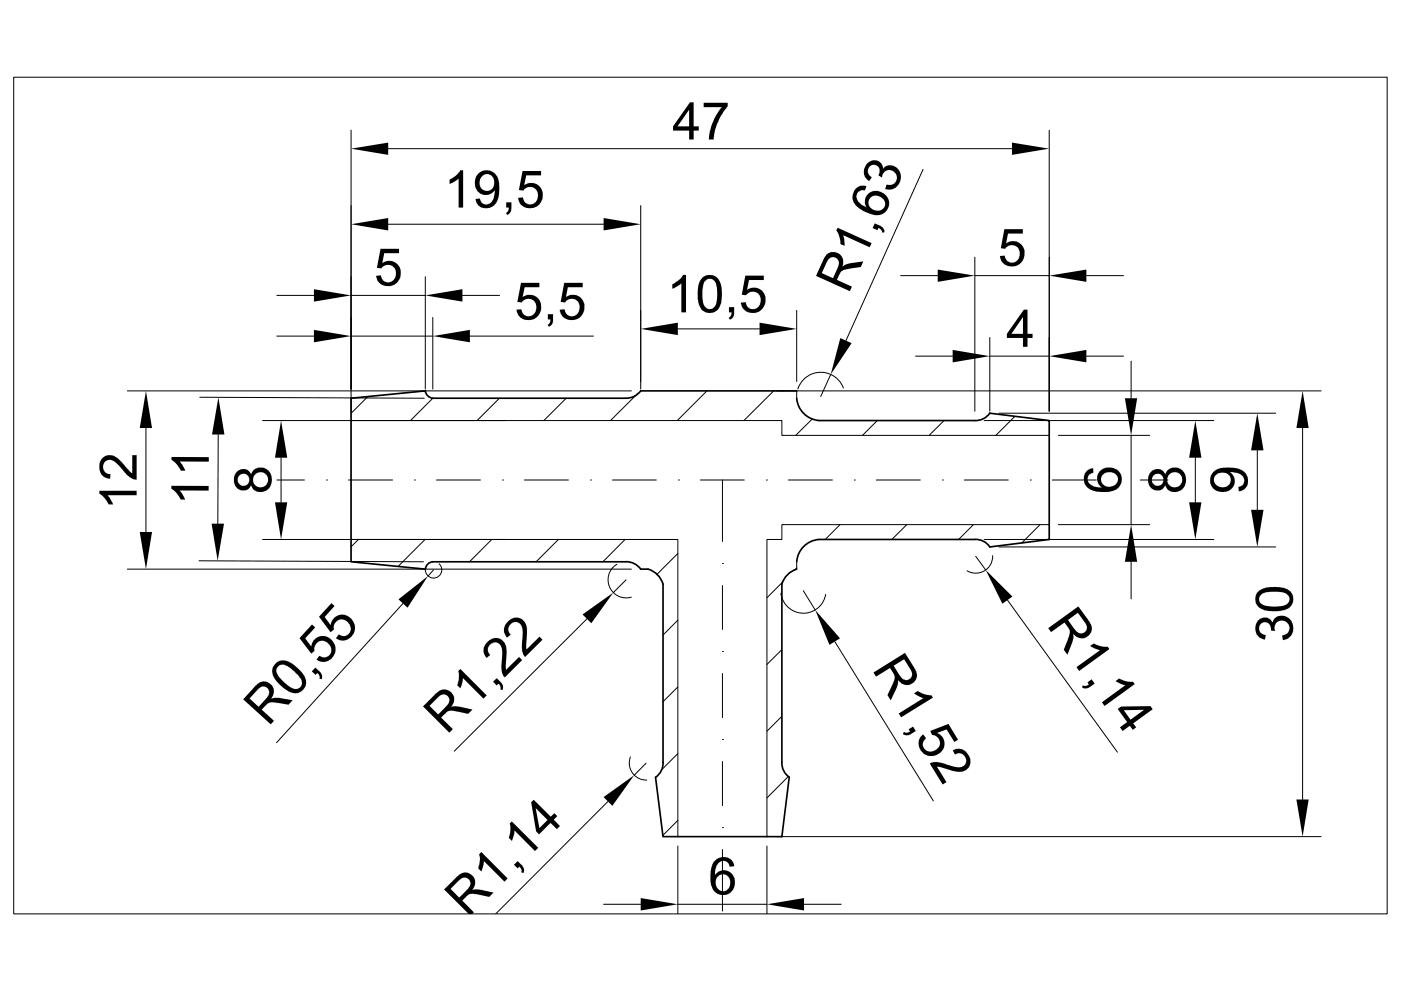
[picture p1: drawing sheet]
<svg xmlns="http://www.w3.org/2000/svg" width="420mm" height="297mm" viewBox="0 0 420 297" stroke-linecap="round" stroke-linejoin="round" font-family="sans-serif">
<!-- layer: 0 -->
<g fill="none" stroke="#000" stroke-width=".3">
<path d="M4.1 23.1h411.9v250.8h-411.9zM105.3 39v84.3M314.7 39v84.3M116.4 44.6h187.1M276.8 50.8l-23.1 51.3M116.4 67.2h64.6M192.2 61.6v55M292.4 77.1v46.2M83 88.5h11.1M105.3 88.5h22.3M127.6 83v33.6M129.8 95.2v21.4"/>
<path d="M138.7 88.5h11.1M203.3 98.6h24.5M238.9 93v21.4M270.1 82.6h11.1M292.4 82.6h22.3M325.8 82.6h11.1M38.2 117.2h151.2M59.9 119.1l67.3 .3M83 100.7h11.1M105.3 100.7h24.5M110.3 118.9l-5 5M129.8 119.4l-6.7 6.7"/>
<path d="M140.9 100.7h37.1M149.8 119.4l-6.7 6.7M169.8 119.4l-6.7 6.7M191.3 117.9l-8.2 8.2M212 117.2l-8.9 8.9M232 117.2l-8.9 8.9M232.8 117.2h163.4M234.5 117.2h.1M238.9 117.2v2.2M249.1 112.3l-3 6.6M252.9 116.3a7.2 7.2 0 0 0-6.9-4.7 7.2 7.2 0 0 0-6.7 5M274.6 106.8h11.1"/>
<path d="M296.8 101.2v22.1M296.8 106.8h17.9M325.8 106.8h11.1M339.2 108.2v11.2M43.8 128.3v31.2M65.4 130.2l-.1 26.8M78.7 126.1h72.8M84.3 137.2v13.4M105.3 126.1h129.2v4.4h80.2M243.6 125.5l-5 5M263.1 126.1l-4.4 4.4M283.1 126.1l-4.5 4.4"/>
<path d="M295.1 126.1h68.9M299.6 123.9h83M304.4 124.8l-5.7 5.7M317.4 130.5h27.4M339.2 130.5v26.8M358.5 137.2v13.4M377.1 135v17.8M390.7 128.3v111.3M83 143.9h8.3M97.9 143.9h.1M104.5 143.9h13.2M124.3 143.9h.1"/>
<path d="M130.9 143.9h13.2M150.7 143.9h.1M157.3 143.9h13.2M177.1 143.9h.1M183.7 143.9h13.1M203.5 143.9h.1M210.1 143.9h13.1M216.7 143.9v18.4M229.8 143.9h.1M236.4 143.9h13.2M251.9 157.3l-4.4 4.4M256.2 143.9h.1"/>
<path d="M262.8 143.9h13.2M271.9 157.3l-4.4 4.4M282.6 143.9h.1M289.2 143.9h13.2M291.9 157.3l-4.4 4.4M309 143.9h.1M311.9 157.3l-5.4 5.4M314.7 157.3h-80.2v4.4h-4.5v89.1M315.6 143.9h13.2M317.4 157.3h27.4M335.4 143.9h.1M342 143.9h8.3"/>
<path d="M38.2 170.6h151.2M59.7 168.1l67.3 .3M78.7 161.7h72.8M105.3 161.7h98v89.1M107.5 161.7l-2.2 2.2M127.5 161.7l-8.1 8.1M130 170.8l-1.6 1.9M131.7 169a2.47 2.47 0 0 1-.8 4.1 2.47 2.47 0 0 1-3.3-2.5M147.5 161.7l-6.7 6.7M167.5 161.7l-6.7 6.7M185 169.1a5.4 5.4 0 0 0-2.2 6.9 5.4 5.4 0 0 0 6.5 3M187.5 161.7l-6.7 6.7"/>
<path d="M187.7 173.8l-3.8 3.8M203.3 165.9l-6.3 6.3M216.7 168.9h.1M216.7 175.5v13.2M234.2 177.8a6.8 6.8 0 0 0 6.5 6 6.8 6.8 0 0 0 6.9-5.6M234.8 174.4l-4.8 4.8M238.9 168.4v2.2M238.9 170.3l-.7 .7M240.9 177.1l3.6 5.7M292.6 166.7l3 4.1M295.1 161.7h68.9M297.7 166.6a5.1 5.1 0 0 1-7.7 4.5"/>
<path d="M299.6 163.9h83M302.1 179.9l33 45.6M339.2 168.4v11.1M120.9 180.9l-38 41.7M176 185.5l-39.8 39.7M203.3 185.9l-4.5 4.5M216.7 195.3h.1M234.5 194.7l-4.5 4.5M250.4 192.3l29.5 47.8M203.3 205.9l-4.5 4.4M216.7 201.9v13.2M234.5 214.7l-4.5 4.5"/>
<path d="M189.1 226.9a5.1 5.1 0 0 0 4.9 6.9M193.8 228.8l-3.6 3.6M203.3 225.9l-5 4.9M216.7 221.6h.1M216.7 228.2v13.3M236.5 232.7l-6.5 6.5M182.3 240.2l-33.5 33.6M203.3 245.9l-4.5 4.5M203.3 253.6v20.2M216.7 248.1h.1M216.7 254.6v18.5M230 253.6v20.2"/>
<path d="M232.8 250.8h163.4M181 271h11.2M203.3 271h26.7M241.1 271h11.2"/>
</g>
<path d="M192.2 117.2h46.7M192.2 117.1l-1.7 1.5-1.3 .6-1.5 .2h-57.9a2.51 2.51 0 0 1-2.2-2.2l-22.3 2.2v49l22.3 2.2M238.9 119.4a7.3 7.3 0 0 0 6.7 6.6l46.8 .1a5.1 5.1 0 0 0 4.4-2.3M296.8 123.9l17.9 2.2v35.6l-17.9 2.2a5 5 0 0 0-4.4-2.2M127.6 170.6a2.41 2.41 0 0 1 2.2-2.2h58.7l2 .7 1.7 1.5h2.2M194.4 170.6a6.7 6.7 0 0 1 4.4 4.5v53.4a5.1 5.1 0 0 1-2.2 4.5l2.2 17.8h35.7l2.2-17.8M238.9 170.6a6.8 6.8 0 0 0-4.4 4.4v54.3l.7 2 1.5 1.6M292.4 161.7h-46.8a7.2 7.2 0 0 0-6.7 6.7" fill="none" stroke="#000" stroke-width=".5"/>
<g fill="#000">
<path d="M211 30.8h7.2v1.1l-1 1.3a18.1 18.1 0 0 0-3.2 8.6h-1.4l.2-1.6a16.9 16.9 0 0 1 3.7-8.1h-5.5zM105.3 44.6l11.1-1.9v3.7zM156.7 51.3h5.6v1.3h-4.5l-.6 2.9 1.3-.6a3.8 3.8 0 0 1 4.3 3.4 3.8 3.8 0 0 1-3.6 4.1 3.3 3.3 0 0 1-3.8-3.1l1.4-.1 .7 1.5 .8 .5 .7 .1a2.6 2.6 0 0 0 2.3-2.9 2.6 2.6 0 0 0-3-2.3l-.8 .4-.6 .6-1.3-.1zM260.1 49a2.62 2.62 0 0 1 2.9-.8 2.62 2.62 0 0 1 1.8 2.4l1.1-.9 1.2-.1a3.6 3.6 0 0 1 3 4.4 3.6 3.6 0 0 1-4.6 2.6l.4-1.3 .5 .1a2.22 2.22 0 0 0 2.5-2.1 2.22 2.22 0 0 0-2.1-2.3 2.22 2.22 0 0 0-2.3 2.2l-1.1-.6a1.9 1.9 0 0 0 .2-2.3 1.9 1.9 0 0 0-2.1-.8l-.4 .2a1.99 1.99 0 0 0 .4 3.5l-.9 1.1-.2-.2a3.3 3.3 0 0 1-.3-5.1zM303.5 42.7l11.2 1.9-11.2 1.8zM105.3 67.2l11.1-1.9v3.8zM134.8 53.8a7.3 7.3 0 0 0 3.2-2.8h.9v11.2h-1.4v-8.7l-1.2 1-1.5 .6zM151.8 60.6h1.6v1.6a2.04 2.04 0 0 1-1.3 2.2l-.4-.6a1.48 1.48 0 0 0 .9-1.6h-.8zM181 65.3l11.2 1.9-11.2 1.9zM251.2 68.3l10.2 4.6-.6 1.2-7.9-3.6 .4 3.2-1.2-.5a7.4 7.4 0 0 0-1.3-4.1zM262.3 67l1.5 .6a2.06 2.06 0 0 1 1.5 2l-.7 .2a1.53 1.53 0 0 0-1.2-1.5l-.3 .7-1.4-.6zM301.2 68.7h5.5v1.3h-4.4l-.6 3 1.3-.6a3.8 3.8 0 0 1 4.3 3.6 3.8 3.8 0 0 1-4 3.9 3.3 3.3 0 0 1-3.4-3.2l1.4-.1 .2 .9 .5 .7 .8 .4 .8 .1a2.66 2.66 0 0 0 2.2-2.5 2.66 2.66 0 0 0-2-2.7 2.31 2.31 0 0 0-2.4 1.1l-1.3-.2z"/>
<path d="M94.1 86.7l11.2 1.8-11.2 1.9zM114.1 74.6h5.6v1.3h-4.5l-.6 3 .5-.3a3.6 3.6 0 0 1 4.5 1 3.6 3.6 0 0 1-.1 4.5 3.7 3.7 0 0 1-3.9 1.6 3.7 3.7 0 0 1-2.8-3l1.5-.2 .6 1.6 .7 .4 1 .1a2.63 2.63 0 0 0 2.2-2.9 2.63 2.63 0 0 0-2.8-2.3l-1 .4-.7 .7-1.3-.2zM127.6 88.5l11.1-1.8v3.7zM129.8 100.7l11.1-1.8v3.7zM156.3 84.8h5.5v1.3h-4.4l-.7 3 .7-.4a3.6 3.6 0 0 1 4.3 1.1 3.6 3.6 0 0 1-.1 4.5 3.7 3.7 0 0 1-3.9 1.6 3.7 3.7 0 0 1-2.8-3.1l1.4-.1 .5 1.2 .4 .5 .8 .4h.8a2.64 2.64 0 0 0 2.1-2.8 2.64 2.64 0 0 0-2.4-2.4 2.21 2.21 0 0 0-2 1.1l-1.3-.2zM164.3 94.2h1.6v1.5a2.04 2.04 0 0 1-1.3 2.2l-.4-.5a1.58 1.58 0 0 0 .9-1.7h-.8zM169.2 84.8h5.6v1.3h-4.5l-.6 3 .4-.3a3.6 3.6 0 0 1 4.3 .7 3.6 3.6 0 0 1 .5 4.3 3.7 3.7 0 0 1-3.9 2.2 3.7 3.7 0 0 1-3.1-3.2l1.4-.1 .4 1.1 .4 .5 1.3 .5a2.66 2.66 0 0 0 2.4-2.5 2.66 2.66 0 0 0-2.1-2.7 2.53 2.53 0 0 0-2.3 1.1l-1.3-.2zM192.2 98.6l11.1-1.9v3.7zM201.6 85.2a6.7 6.7 0 0 0 3.3-2.8h.8v11.2h-1.4v-8.7l-2.7 1.7zM218.6 92.1h1.6v1.5a2.13 2.13 0 0 1-1.3 2.2l-.4-.6a1.58 1.58 0 0 0 .9-1.6h-.8zM223.5 82.6h5.6v1.3h-4.5l-.6 3 1.2-.6a3.8 3.8 0 0 1 4.4 3.1 3.8 3.8 0 0 1-3.2 4.4 3.4 3.4 0 0 1-4.2-3.1l1.4-.1 .3 1 .6 .6 .7 .4 .8 .1a2.61 2.61 0 0 0 2.1-3.1 2.61 2.61 0 0 0-3.1-2.1l-1.3 1-1.2-.2zM281.2 80.8l11.2 1.8-11.2 1.9z"/>
<path d="M314.7 82.6l11.1-1.8v3.7zM94.1 98.9l11.2 1.8-11.2 1.9zM227.8 96.7l11.1 1.9-11.1 1.8zM252 101.3l3.4 1.6-6.3 9.4zM285.7 104.9l11.1 1.9-11.1 1.8zM314.7 106.8l11.1-1.9v3.7zM337.4 119.4h3.6l-1.8 11.1zM30.8 137.2a3.8 3.8 0 0 1 5.6 1.3l2.2 2.5 1.1 .9v-5.5h1.3v7.4a7.2 7.2 0 0 1-4.7-3.5l-1.2-1.3-1.2-.9-1.3-.3-1.1 .5-.5 1v1.3l.7 1.1 1.4 .4-.1 1.4a3.7 3.7 0 0 1-3.1-2.4 3.7 3.7 0 0 1 .9-3.9zM43.8 117.2l1.8 11.1h-3.7zM51.4 137h11.2v1.4l-8.7-.1 .8 1.1 .8 1.7h-1.3a7.3 7.3 0 0 0-2.8-3.2zM65.5 119.1l1.8 11.1h-3.7zM84.3 126.1l1.8 11.1h-3.6z"/>
<path d="M358.5 126.1l1.8 11.1h-3.7zM377.1 123.9l1.8 11.1h-3.7zM390.7 117.2l1.8 11.1h-3.7zM29.8 147.1h11.2v1.3h-8.7l1.6 2.8h-1.3a7.3 7.3 0 0 0-2.8-3.2zM41.9 159.5h3.7l-1.8 11.1zM51.4 145.6l11.2 .1v1.4l-8.8-.1 1 1.3 .7 1.5-1.3-.1a7.3 7.3 0 0 0-2.8-3.2zM63.5 157h3.7l-1.9 11.1zM82.5 150.6h3.6l-1.8 11.1zM356.6 150.6h3.7l-1.8 11.1zM375.2 152.8h3.7l-1.8 11.1zM295.6 170.8l8 8-3 2.2zM339.2 157.3l1.8 11.1h-3.6z"/>
<path d="M93.6 187.2l.9 .9-3 3.2 1.8 2.5 .4-1.2a3.6 3.6 0 0 1 3.9-1.9 3.6 3.6 0 0 1 2.9 3.2 3.6 3.6 0 0 1-1.5 3.8 3.6 3.6 0 0 1-4.1 0l.9-1.2 1.1 .5 1.5-.3 .7-.8 .3-1.1a2.58 2.58 0 0 0-2.1-2.6 2.58 2.58 0 0 0-2.9 1.5l-.1 1.4-1 .8-3.5-4.6zM99.4 180.8l.9 .8-2.9 3.3 1.8 2.5 .3-1.1a3.7 3.7 0 0 1 5-1.6 3.7 3.7 0 0 1 1.7 4.9 3.6 3.6 0 0 1-5.4 1.7l.8-1.2 1.3 .6 1.2-.3 .6-.5 .5-.9v-1l-.8-1.4-1-.7-1.2-.2a2.51 2.51 0 0 0-2 3l-1.1 .8-3.4-4.6zM119.5 179.6l8.9-6.9-6.2 9.4zM146.1 192.5a3.3 3.3 0 0 1 3.9-1 3.3 3.3 0 0 1 1.9 3.5l-.1 5.8 3.9-3.9 .9 1-5.2 5.2a7.5 7.5 0 0 1-.8-6.1v-2.2l-.4-1.1-.8-1-.9-.2-1.1 .4-.8 .8-.3 1.4 .7 1.2-1.1 .9a3.2 3.2 0 0 1 .2-4.7zM152.1 186.5a3.3 3.3 0 0 1 4-1.1 3.3 3.3 0 0 1 1.9 3.7l-.2 4.5 .1 1.1 3.9-3.9 .9 1-5.2 5.1a7.6 7.6 0 0 1-.8-6v-2.1l-.3-1.2-.8-.9-1.1-.3-.8 .2-1 1-.3 1.4 .8 1.2-1.1 .9a3.3 3.3 0 0 1 0-4.6zM174.7 184.2l9.2-6.6-6.6 9.2zM244.5 182.8l7.4 8.5-3.1 2zM377.3 186a2.55 2.55 0 0 1 4.3 .6l.7-1.3 1.3-.7a3.6 3.6 0 0 1 4.2 3.1 3.6 3.6 0 0 1-3.1 4.1l-.2-1.3 .4-.1a2.23 2.23 0 0 0 1.7-2.8 2.23 2.23 0 0 0-2.9-1.5 2.23 2.23 0 0 0-1.3 3l-1.2-.1a1.91 1.91 0 0 0-.7-2.1 1.91 1.91 0 0 0-2.2-.1l-.6 .7a2.07 2.07 0 0 0 1.9 2.9l-.3 1.3h-.1a3.4 3.4 0 0 1-1.9-5.7zM94.6 200.1l1.1 1.1a2.1 2.1 0 0 1 .8 2.4l-.7-.2a1.59 1.59 0 0 0-.6-1.7l-.5 .6-1.2-1.1zM137.4 201.2l.6-.7 8 7.9-1 1-6.2-6.2-.2 1.4-.6 1.7-.9-.9a6.6 6.6 0 0 0 .3-4.2zM147.9 204.3l1.1-1 1.1 1.1a2.04 2.04 0 0 1 .6 2.4l-.7-.1a1.53 1.53 0 0 0-.5-1.8l-.5 .6zM274.1 207.8l1.2-.7a7 7 0 0 0 4 1.3l.5 .7-9.5 5.9-.8-1.1 7.4-4.7-1.2-.4z"/>
<path d="M271.1 219.4a1.54 1.54 0 0 0 1.8-.1l-.4-.7 1.3-.8 .9 1.3-1.4 .8a2.12 2.12 0 0 1-2.5 .1zM326.9 193.6l1.1-.7a7.2 7.2 0 0 0 4.2 .9l.5 .7-9.1 6.6-.8-1.1 7.1-5.1zM324.7 205.4a1.5 1.5 0 0 0 1.9-.2l-.5-.7 1.3-.9 .9 1.3-1.3 .9a2.09 2.09 0 0 1-2.5 .3zM334.6 204.2l1-.8a6.5 6.5 0 0 0 4.2 .9l.5 .7-9 6.6-.8-1.1 7-5.1zM276.4 220.6l.5-.5 .8 1.2-.7 .8-.3 1.2 .4 1 1.1 .9 1.1 .1 1.5-.6 .9-1 .2-1.1a2.47 2.47 0 0 0-2.4-2.3l-.5-1.2 5.4-2.1 2.9 4.7-1.1 .7-2.3-3.8-2.9 1.1 1 .6a3.7 3.7 0 0 1 .7 4.5 3.7 3.7 0 0 1-4.1 1.8 3.7 3.7 0 0 1-2.2-6zM278.8 228.9a7.1 7.1 0 0 1 5.8 .5l2 .5 1.3 .1 1.2-.5 .6-1v-1l-.8-1.3-1.1-.5-1.4 .5-.7-1.3a3.7 3.7 0 0 1 4.3 .8 3.7 3.7 0 0 1 .6 4.2 4.3 4.3 0 0 1-5.4 1l-4.2-1.1 2.8 4.6-1.1 .7zM388.8 239.6h3.7l-1.8 11.2zM152.9 246.8l.6-.6 7.9 7.9-1 1-6.1-6.2-.8 3.1-.9-.9a6.8 6.8 0 0 0 .3-4.3zM181 238.9l9.2-6.5-6.6 9.1zM143.7 256l.7-.6 7.8 7.9-.9 1-6.2-6.2-.1 1.2-.6 1.9-1-.9a7.7 7.7 0 0 0 .3-4.3zM155.2 258.1l1.1 1.1a2.14 2.14 0 0 1 .7 2.4l-.7-.1a1.61 1.61 0 0 0-.5-1.8l-.6 .6-1.1-1.1zM192.2 269.2l11.1 1.8-11.1 1.9z"/>
<path d="M230 271l11.1-1.8v3.7z"/>
<path d="M143.4 52.1a3.8 3.8 0 0 1 4.3-.5 3.8 3.8 0 0 1 2 3.8l-.1 3.1-.8 2.3-.7 .8-.9 .6-1.9 .2a2.91 2.91 0 0 1-2.7-2.8l1.3-.1 .2 .6a2.11 2.11 0 0 0 2.3 1.1 2.11 2.11 0 0 0 1.7-1.9l.3-2.3a3.3 3.3 0 0 1-4.3 1.1 3.3 3.3 0 0 1-1.6-4.1l.3-1.1zM144.7 52.7l-.9 1.6 .3 1.8 .4 .6 1 .5h.9l.9-.3 .7-.9 .2-.9v-1.1l-.5-1-.5-.5-.8-.3h-.9z"/>
<path d="M206.9 30.7h1.1v7.2h1.5v1.2h-1.5v2.7h-1.3v-2.7h-4.9v-1.2zM206.7 32.9l-3.5 5h3.5z"/>
<path d="M256.6 56.6l.2-.1a2.76 2.76 0 0 1 3-.7l-.4 1.3a2.04 2.04 0 0 0-2.5 1.1 2.04 2.04 0 0 0 .8 2.6l2.2 1.4a3.3 3.3 0 0 1 .7-4.3 3.3 3.3 0 0 1 4.4 .1 3.6 3.6 0 0 1 1.1 4.8 3.6 3.6 0 0 1-4.7 1.4 7.6 7.6 0 0 1-5.6-4.3 3.9 3.9 0 0 1 .8-3.3zM261.1 59.2l-.5 .9-.2 .8 .7 1.4a2.46 2.46 0 0 0 2.6 .8 2.46 2.46 0 0 0 1.8-2.1l-.5-1.2-1.1-.8-1.6-.4z"/>
<path d="M210.6 83.3l.7-.5a3.5 3.5 0 0 1 5.1 3.4l.1 2.6-.3 2.3-.9 1.6-1.3 .9a3.5 3.5 0 0 1-4.6-3.4l-.1-4.1 .5-1.7zM211.8 83.8a5.3 5.3 0 0 0-1.1 4.7 4.1 4.1 0 0 0 1.2 3.9l.3 .1a2.06 2.06 0 0 0 2.7-2.1l.2-1.6a5.9 5.9 0 0 0-1.1-4.8l-.1-.1a1.85 1.85 0 0 0-2.1-.1z"/>
<path d="M247.7 76.5a3 3 0 0 1 4-.4 3 3 0 0 1 .9 3.9 4.3 4.3 0 0 1 2.8-1.1l3.5-.6-.8 1.7-3.7 .6a2.78 2.78 0 0 0-2.7 1.8l-.7 1.5 4.5 2-.6 1.4-10.2-4.6zM248.5 77.6l-2 4.3 3.3 1.5 1.3-2.9a2.13 2.13 0 0 0-.6-3.3l-1-.1z"/>
<path d="M307 92.8h1.1v7.3h1.6v1.2h-1.6v2.7h-1.3v-2.7h-4.8v-1.2zM306.8 95l-3.5 5.1h3.5z"/>
<path d="M71 141.5l.1-.1a2.5 2.5 0 0 1 4.2 .8l.8-1.3 1.4-.7a3.6 3.6 0 0 1 3.5 1.6 3.6 3.6 0 0 1 .2 3.8 3.1 3.1 0 0 1-3.1 1.9 3.1 3.1 0 0 1-2.8-2.1 2.7 2.7 0 0 1-3.1 1.5 2.7 2.7 0 0 1-2.1-2.7v-.2a3.5 3.5 0 0 1 .9-2.5zM75.9 143.8a2.28 2.28 0 0 0 4.5 0 2.28 2.28 0 0 0-4.5 0zM71.2 143.8a1.8 1.8 0 0 0 3.6 0 1.8 1.8 0 0 0-3.6 0z"/>
<path d="M325.9 141.2l.7-.5 1.2-.4 .1 1.4a2.05 2.05 0 0 0-1.7 2 2.05 2.05 0 0 0 1.7 2l2.6 .4a3.4 3.4 0 0 1-1.1-4.3 3.4 3.4 0 0 1 4.2-1.6 3.6 3.6 0 0 1 2.8 4.1 3.6 3.6 0 0 1-3.7 3.1 7.8 7.8 0 0 1-6.9-1.7 3.6 3.6 0 0 1 .1-4.5zM331 142.1l-.6 .7-.2 1.1 .5 1.2 .9 .6a2.4 2.4 0 0 0 2.9-.3 2.4 2.4 0 0 0 .4-2.8l-.6-.7-1.1-.4-1.4 .1z"/>
<path d="M345.1 141.5l.2-.1a2.5 2.5 0 0 1 4.2 .8l.8-1.3 1.4-.7a3.7 3.7 0 0 1 4 3 3.7 3.7 0 0 1-2.7 4.2l-1.1 .1-1.3-.5-.8-.8-.3-.8a2.67 2.67 0 0 1-3.1 1.5 2.67 2.67 0 0 1-2.1-2.7 3.3 3.3 0 0 1 .8-2.7zM350.1 143.8a2.27 2.27 0 0 0 4.5 0 2.27 2.27 0 0 0-4.5 0zM345.4 143.8a1.78 1.78 0 0 0 3.5 0 1.78 1.78 0 0 0-3.5 0z"/>
<path d="M363.9 141.5l1.1-.8 1.9-.5h2.9l1.7 .3 1.2 .6 .9 .9 .6 1.4v1.4a2.86 2.86 0 0 1-2.7 2.5l-.1-1.3 .5-.2a2.14 2.14 0 0 0 1.2-2.4 2.14 2.14 0 0 0-2.1-1.6l-2.1-.3a3.3 3.3 0 0 1 1 4.3 3.3 3.3 0 0 1-4.1 1.6 3.5 3.5 0 0 1-1.9-5.9zM364.7 142.4l-.5 .7-.1 1.2 .3 .7 .8 .7 .9 .3h1.1l.7-.2 .8-.6 .3-.7 .1-.9-.3-.9-.6-.6-.7-.3-1.3-.1-.8 .1z"/>
<path d="M314.4 188.3l9-6.5 3.4 4.7a3 3 0 0 1-.7 4.3 3 3 0 0 1-4.2-.8 4.4 4.4 0 0 1-.5 2.9l-1.3 3.3-1.1-1.4 1.4-3.6a2.74 2.74 0 0 0-.1-3.2l-1.1-1.4-4 2.9zM320.3 185.8l1.8 2.6a2.18 2.18 0 0 0 3.1 1.2l.7-.8v-1.1l-.3-.8-2.3-3.2z"/>
<path d="M377.3 177.4a9.2 9.2 0 0 1 7.6-1.2l1.8 .9 .9 1.2a3.5 3.5 0 0 1-3.3 4.7l-2.8 .2-2.4-.3-1.5-.8-.9-1.2a3.5 3.5 0 0 1 .6-3.5zM378.3 178.2l-.1 .1a1.96 1.96 0 0 0-.4 2.1 1.96 1.96 0 0 0 1.8 1.2l1.9 .2a6.2 6.2 0 0 0 4.7-1 2.05 2.05 0 0 0 .2-2.2 2.05 2.05 0 0 0-2-1.1l-2.3-.1a5.4 5.4 0 0 0-3.8 .8z"/>
<path d="M76.2 206l.7-.6a3 3 0 0 1 4.3-.3 3 3 0 0 1 .1 4.4 4.1 4.1 0 0 1 2.9-.2l3.6 .6-1.3 1.3-3.5-.6a2.95 2.95 0 0 0-3.3 .8l-1.2 1.3 3.7 3.4-1 1-8.3-7.5zM77.5 206.4l-2.7 3 2.8 2.5 2.1-2.4a2.11 2.11 0 0 0 .2-3.5l-1.2-.2z"/>
<path d="M82.5 199a4.1 4.1 0 0 1 5.9 .5l2.2 2.1 .7 1.1 .5 1.4-.1 1.3a3.5 3.5 0 0 1-6 1.3l-2.3-1.9-1.5-2.2-.3-1.4 .1-.7zM83.5 199.6a2.24 2.24 0 0 0 .3 3.4l.7 .8a6.3 6.3 0 0 0 4.4 2.7 1.98 1.98 0 0 0 1.7-1.5 1.98 1.98 0 0 0-.8-2.1l-1.1-1.2a6.1 6.1 0 0 0-4.1-2.5z"/>
<path d="M126.9 211.7l4.2-4.2a3 3 0 0 1 4.3 .2 3 3 0 0 1-.1 4.2 4.2 4.2 0 0 1 2.9 0l3.5 .8-1.3 1.3-3.7-.8a2.76 2.76 0 0 0-3.2 .7l-1.2 1.2 3.5 3.5-1.1 1zM131.4 208.9l-2.6 2.7 2.6 2.6 2.2-2.3a2.12 2.12 0 0 0 .7-3.3l-.6-.3-.9-.2z"/>
<path d="M262 201.6l9.4-5.9 3.1 5.1a3 3 0 0 1-1.1 4.1 3 3 0 0 1-4.1-1.1 4.7 4.7 0 0 1-.6 2.9l-1.6 3.2-1-1.5 1.7-3.5a2.8 2.8 0 0 0 0-3.2l-.9-1.5-4.2 2.6zM268 199.5l1.7 2.8a2.15 2.15 0 0 0 3.1 1.2l.7-.8v-1.1l-2.4-4z"/>
<path d="M335.2 212.5l1-.7 8.8-.1 .7 .9-5.8 4.2 .8 1.2-1 .8-.9-1.3-2.1 1.6-.8-1.1 2.1-1.6zM337 212.9l2 2.8 4.1-2.9z"/>
<path d="M159.3 240.5l.8-.8 5.1 5.1 1-1.1 .9 .9-1 1.1 1.8 1.9-.9 .9-1.9-1.8-3.4 3.4-.9-.9zM160.7 242.2l1.1 6 2.4-2.4z"/>
<path d="M214.4 258a3.3 3.3 0 0 1 3.4-1.1 3.3 3.3 0 0 1 2.4 2.8l-1.4 .1a2 2 0 0 0-1.8-1.8 2 2 0 0 0-2.1 1.5l-.4 1-.1 1.8a3.4 3.4 0 0 1 4.3-1 3.4 3.4 0 0 1 1.6 4.2 3.6 3.6 0 0 1-4 2.7 3.6 3.6 0 0 1-3.2-3.7 9 9 0 0 1 1.3-6.5zM215.5 262.5l-.7 1a2.39 2.39 0 0 0 .5 2.9 2.39 2.39 0 0 0 2.8 .3l.5-.5 .4-1.2-.1-1.1-.3-.9-.6-.6-.8-.3h-.9z"/>
<path d="M133.2 266.6l4.3-4.1a3 3 0 0 1 4.2 0 3 3 0 0 1-.1 4.3l1.9-.2 4.5 .9-1.3 1.3-3.5-.7a2.93 2.93 0 0 0-3.4 .7l-1.2 1.1 3.5 3.6-1 .3zM137.6 263.9l-2.5 2.5 2.6 2.7 2.3-2.3a2.11 2.11 0 0 0 .5-3.3l-.6-.4-.8-.1z"/>
</g>
</svg>
